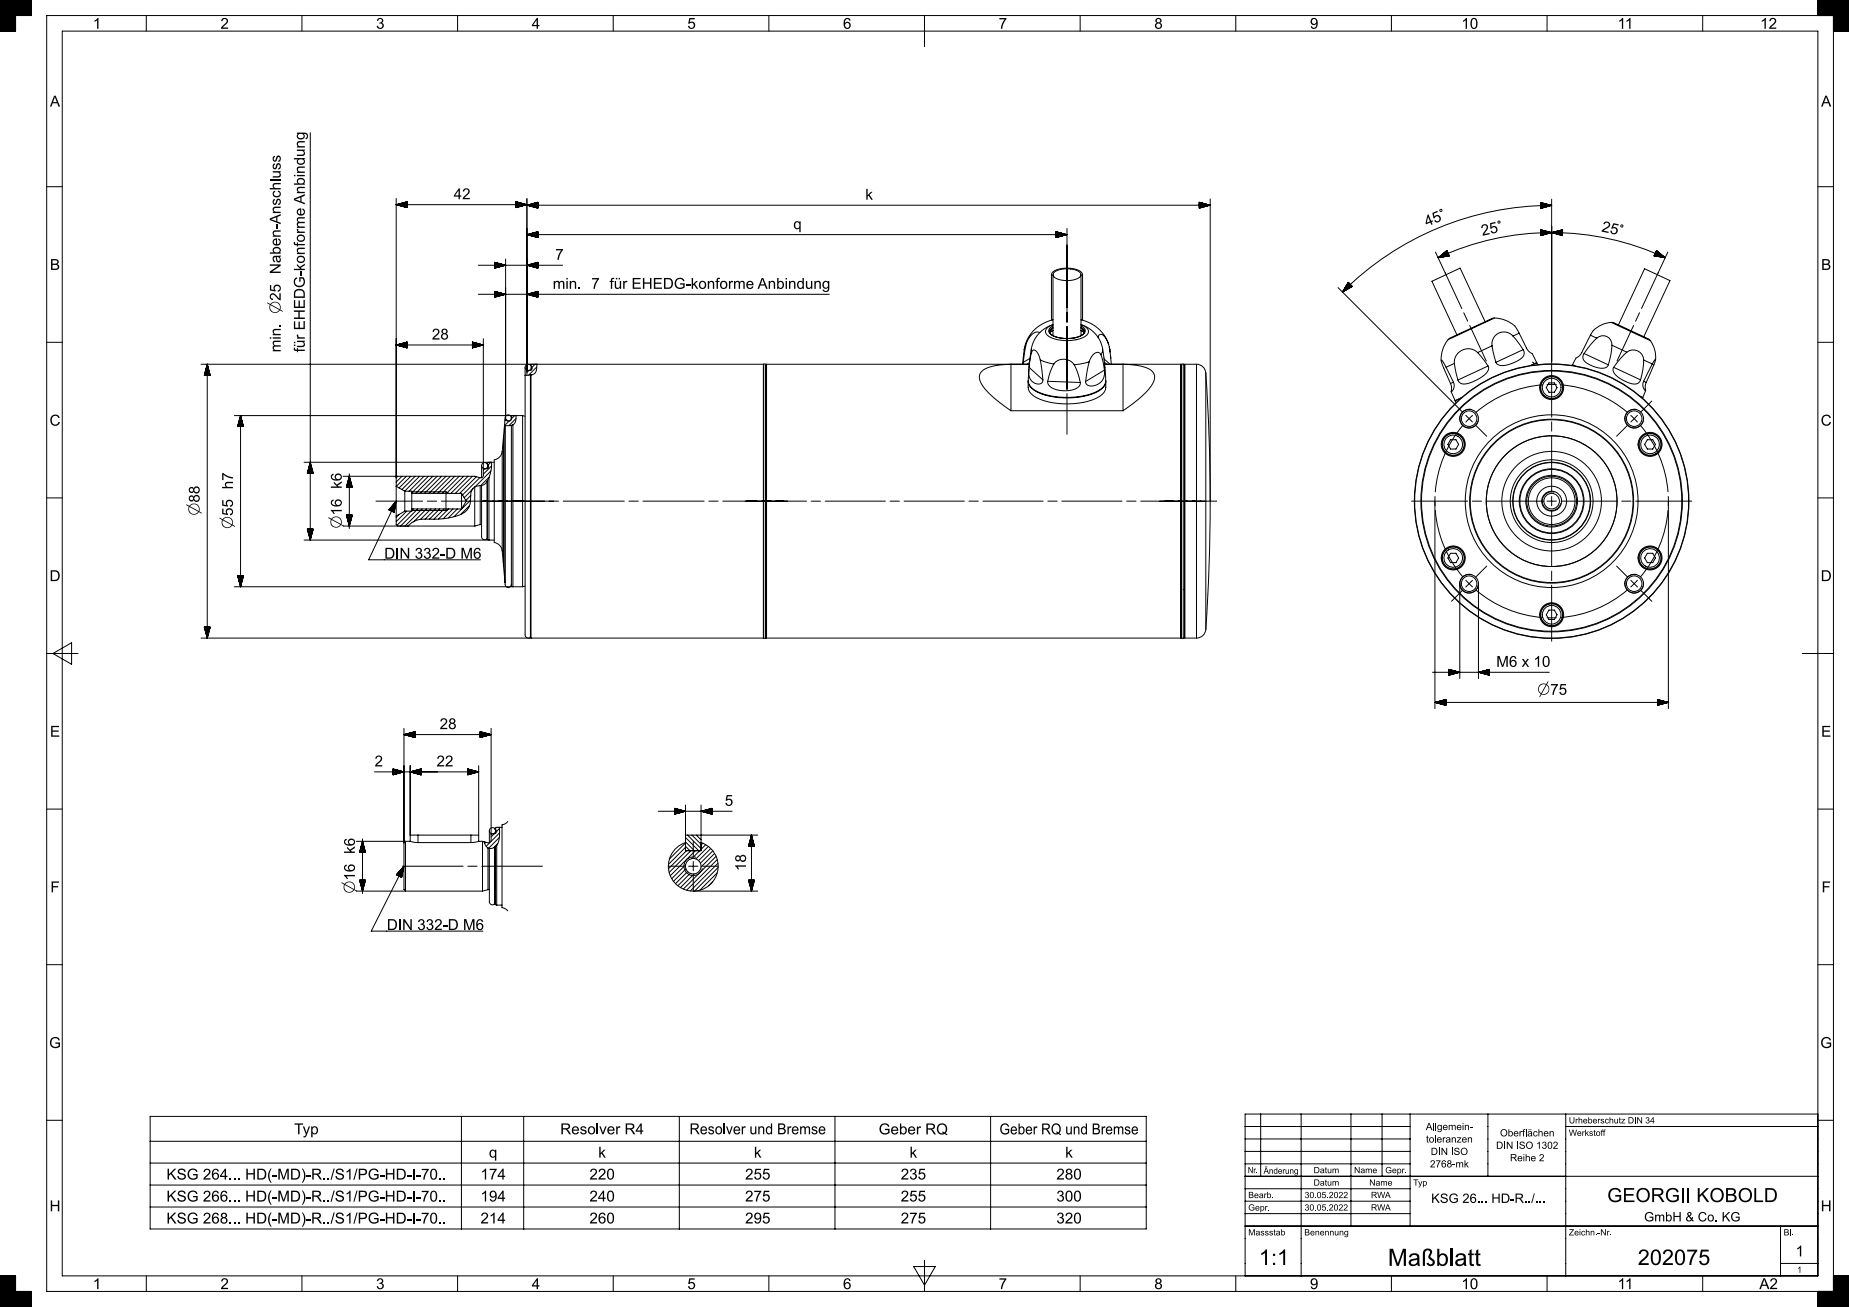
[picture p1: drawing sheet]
<svg xmlns="http://www.w3.org/2000/svg" width="594mm" height="420mm" viewBox="0 0 594 420" stroke-linecap="round" stroke-linejoin="round" font-family="sans-serif">
<defs><g id="words">
<text font-size="7.7" x="445.8" y="406.8">Maßblatt</text>
<g font-size="7">
<text x="404.4" y="406.5">1:1</text>
<text x="526.1" y="406.5">202075</text>
</g>
<text font-size="6.3" x="516.3" y="386.3">GEORGII KOBOLD</text>
<g font-size="5.4">
<text x="64.1" y="165.7" transform="rotate(-90 64.1 165.7)">⌀88</text>
<text x="74.8" y="170" transform="rotate(-90 74.8 170)">⌀55 h7</text>
<text x="109.8" y="169.8" transform="rotate(-90 109.8 169.8)">⌀16 k6</text>
<text x="493.9" y="223.3">⌀75</text>
<text x="114" y="287.1" transform="rotate(-90 114 287.1)">⌀16 k6</text>
</g>
<g font-size="4.9">
<text x="29.8" y="9.3">1</text>
<text x="70.8" y="9.3">2</text>
<text x="120.8" y="9.3">3</text>
<text x="170.8" y="9.2">4</text>
<text x="220.8" y="9.2">5</text>
<text x="270.8" y="9.3">6</text>
<text x="320.8" y="9.2">7</text>
<text x="370.8" y="9.3">8</text>
<text x="420.8" y="9.3">9</text>
<text x="469.5" y="9.3">10</text>
<text x="519.6" y="9.3">11</text>
<text x="565.5" y="9.3">12</text>
<text x="16" y="34.3">A</text>
<text x="585" y="34.3">A</text>
<text x="145.7" y="64">42</text>
<text x="278" y="64.2">k</text>
<text x="254.8" y="73.7">q</text>
<text x="458.4" y="72.9" transform="rotate(-22 458.4 72.9)">45°</text>
<text x="476.2" y="75.8" transform="rotate(-12 476.2 75.8)">25</text>
<text x="514.3" y="74.4" transform="rotate(12 514.3 74.4)">25</text>
<text x="178.4" y="83.5">7</text>
<text x="16" y="86.7">B</text>
<text x="585" y="86.7">B</text>
<text x="177.6" y="92.8">min. 7 für EHEDG-konforme Anbindung</text>
<text x="90.2" y="113.2" transform="rotate(-90 90.2 113.2)">min. ⌀25 Naben-Anschluss</text>
<text x="97.9" y="113.2" transform="rotate(-90 97.9 113.2)">für EHEDG-konforme Anbindung</text>
<text x="138.7" y="109.1">28</text>
<text x="15.9" y="136.8">C</text>
<text x="584.9" y="136.8">C</text>
<text x="123.4" y="179.5">DIN 332-D M6</text>
<text x="15.9" y="186.7">D</text>
<text x="584.9" y="186.7">D</text>
<text x="480.7" y="214.3">M6 x 10</text>
<text x="16" y="236.7">E</text>
<text x="141.2" y="234.3">28</text>
<text x="585" y="236.7">E</text>
<text x="120.3" y="246.3">2</text>
<text x="140.2" y="246.3">22</text>
<text x="232.8" y="258.9">5</text>
<text x="239.7" y="279.9" transform="rotate(-90 239.7 279.9)">18</text>
<text x="16.2" y="286.7">F</text>
<text x="585.2" y="286.7">F</text>
<text x="124.3" y="298.9">DIN 332-D M6</text>
<text x="15.8" y="336.8">G</text>
<text x="584.8" y="336.8">G</text>
<text x="94.5" y="364.5">Typ</text>
<text x="180" y="364.5">Resolver R4</text>
<text x="221.5" y="364.5">Resolver und Bremse</text>
<text x="282.3" y="364.5">Geber RQ</text>
<text x="321.1" y="364.5">Geber RQ und Bremse</text>
<text x="157.1" y="372">q</text>
<text x="192.2" y="372">k</text>
<text x="242.2" y="372">k</text>
<text x="292.2" y="372">k</text>
<text x="342.2" y="372">k</text>
<text x="53.5" y="379.1">KSG 264... HD(-MD)-R../S1/PG-HD-I-70..</text>
<text x="154.4" y="379">174</text>
<text x="189.4" y="379">220</text>
<text x="239.4" y="379">255</text>
<text x="289.4" y="379">235</text>
<text x="339.4" y="379">280</text>
<text x="15.9" y="389.2">H</text>
<text x="53.5" y="386.1">KSG 266... HD(-MD)-R../S1/PG-HD-I-70..</text>
<text x="154.4" y="386.1">194</text>
<text x="189.4" y="386.1">240</text>
<text x="239.4" y="386.1">275</text>
<text x="289.4" y="386.1">255</text>
<text x="339.4" y="386.1">300</text>
<text x="584.9" y="389.2">H</text>
<text x="53.5" y="393.2">KSG 268... HD(-MD)-R../S1/PG-HD-I-70..</text>
<text x="154.4" y="393.2">214</text>
<text x="189.4" y="393.2">260</text>
<text x="239.4" y="393.2">295</text>
<text x="289.4" y="393.2">275</text>
<text x="339.4" y="393.2">320</text>
<text x="576.8" y="403.8">1</text>
<text x="29.8" y="414.3">1</text>
<text x="70.8" y="414.3">2</text>
<text x="120.8" y="414.3">3</text>
<text x="170.8" y="414.2">4</text>
<text x="220.8" y="414.2">5</text>
<text x="270.8" y="414.3">6</text>
<text x="320.8" y="414.2">7</text>
<text x="370.8" y="414.3">8</text>
<text x="420.8" y="414.3">9</text>
<text x="469.5" y="414.3">10</text>
<text x="519.6" y="414.3">11</text>
<text x="565.2" y="414.3">A2</text>
</g>
<g font-size="4.6">
<text x="481.5" y="74.6" transform="rotate(-13 481.5 74.6)">°</text>
<text x="519.6" y="75.5" transform="rotate(13 519.6 75.5)">°</text>
</g>
<g font-size="4.2">
<text x="459.8" y="386.6">KSG 26... HD-R../...</text>
<text x="528.2" y="392.5">GmbH &amp; Co. KG</text>
</g>
<g font-size="3.2">
<text x="458" y="363.2">Allgemein-</text>
<text x="481.9" y="365.2">Oberflächen</text>
<text x="458.1" y="367.1">toleranzen</text>
<text x="459.6" y="371.1">DIN ISO</text>
<text x="480.6" y="369.2">DIN ISO 1302</text>
<text x="459.4" y="375.1">2768-mk</text>
<text x="485.1" y="373.2">Reihe 2</text>
</g>
<g font-size="2.8">
<text x="504" y="361">Urheberschutz DIN 34</text>
<text x="504" y="365">Werkstoff</text>
<text x="400.9" y="377">Nr.</text>
<text x="405.9" y="377.2">Änderung</text>
<text x="422" y="377">Datum</text>
<text x="435" y="377">Name</text>
<text x="445" y="377">Gepr.</text>
<text x="422" y="381">Datum</text>
<text x="439.9" y="381">Name</text>
<text x="454" y="381">Typ</text>
<text x="401" y="385">Bearb.</text>
<text x="401" y="389">Gepr.</text>
<text x="419.1" y="385">30.05.2022</text>
<text x="419.1" y="389">30.05.2022</text>
<text x="440.4" y="385">RWA</text>
<text x="440.4" y="389">RWA</text>
<text x="401" y="397">Massstab</text>
<text x="419" y="397">Benennung</text>
<text x="504" y="397">Zeichn.-Nr.</text>
<text x="573" y="397">Bl.</text>
<text x="577.3" y="409">1</text>
</g>
</g></defs>
<g fill="none" stroke="#000" stroke-width=".32">
<path d="M0 .1h10M0 10h5M0 9.9h5M0 9.8h5M0 9.7h5M0 9.6h5M0 9.5h5M0 9.4h5M0 9.3h5M0 9.2h5M0 9.1h5M0 9h5"/>
<path d="M0 8.9h5M0 8.8h5M0 8.7h5M0 8.6h5M0 8.5h5M0 8.4h5M0 8.3h5M0 8.2h5M0 8.1h5M0 8h5M0 7.9h5M0 7.8h5"/>
<path d="M0 7.7h5M0 7.6h5M0 7.5h5M0 7.4h5M0 7.3h5M0 7.2h5M0 7.1h5M0 7h5M0 6.9h5M0 6.8h5M0 6.7h5M0 6.6h5"/>
<path d="M0 6.5h5M0 6.4h5M0 6.3h5M0 6.2h5M0 6.1h5M0 6h5M0 5.9h5M0 5.8h5M0 5.7h5M0 5.6h5M0 5.5h5M0 5.4h5"/>
<path d="M0 5.3h5M0 5.2h5M0 5.1h5M0 5h5M0 4.9h10M0 4.8h10M0 4.7h10M0 4.6h10M0 4.5h10M0 4.4h10M0 4.3h10M0 4.2h10"/>
<path d="M0 4.1h10M0 4h10M0 3.9h10M0 3.8h10M0 3.7h10M0 3.6h10M0 3.5h10M0 3.4h10M0 3.3h10M0 3.2h10M0 3.1h10M0 3h10"/>
<path d="M0 2.9h10M0 2.8h10M0 2.7h10M0 2.6h10M0 2.5h10M0 2.4h10M0 2.3h10M0 2.2h10M0 2.1h10M0 2h10M0 1.9h10M0 1.8h10"/>
<path d="M0 1.7h10M0 1.6h10M0 1.5h10M0 1.4h10M0 1.3h10M0 1.2h10M0 1.1h10M0 1h10M0 .9h10M0 .8h10M0 .7h10M0 .6h10"/>
<path d="M0 .5h10M0 .4h10M0 .3h10M0 .2h10M5 5v5h-5v-10h10v5h-10M20 10h564v400h-564zM47 5v5M97 5v5M147 5v5M197 5v5M247 5v5M297 5v10"/>
<path d="M347 5v5M397 5v5M447 5v5M497 5v5M547 5v5M584 .1h10M584 5v-5h10v10h-5M584 4.9h10M584 4.8h10M584 4.7h10M584 4.6h10M584 4.5h10"/>
<path d="M584 4.4h10M584 4.3h10M584 4.2h10M584 4.1h10M584 4h10M584 3.9h10M584 3.8h10M584 3.7h10M584 3.6h10M584 3.5h10M584 3.4h10M584 3.3h10"/>
<path d="M584 3.2h10M584 3.1h10M584 3h10M584 2.9h10M584 2.8h10M584 2.7h10M584 2.6h10M584 2.5h10M584 2.4h10M584 2.3h10M584 2.2h10M584 2.1h10"/>
<path d="M584 2h10M584 1.9h10M584 1.8h10M584 1.7h10M584 1.6h10M584 1.5h10M584 1.4h10M584 1.3h10M584 1.2h10M584 1.1h10M584 1h10M584 .9h10"/>
<path d="M584 .8h10M584 .7h10M584 .6h10M584 .5h10M584 .4h10M584 .3h10M584 .2h10M589 10h5M589 9.9h5M589 9.8h5M589 9.7h5M589 9.6h5"/>
<path d="M589 9.5h5M589 9.4h5M589 9.3h5M589 9.2h5M589 9.1h5M589 9h5M589 8.9h5M589 8.8h5M589 8.7h5M589 8.6h5M589 8.5h5M589 8.4h5"/>
<path d="M589 8.3h5M589 8.2h5M589 8.1h5M589 8h5M589 7.9h5M589 7.8h5M589 7.7h5M589 7.6h5M589 7.5h5M589 7.4h5M589 7.3h5M589 7.2h5"/>
<path d="M589 7.1h5M589 7h5M589 6.9h5M589 6.8h5M589 6.7h5M589 6.6h5M589 6.5h5M589 6.4h5M589 6.3h5M589 6.2h5M589 6.1h5M589 6h5"/>
<path d="M589 5.9h5M589 5.8h5M589 5.7h5M589 5.6h5M589 5.5h5M589 5.4h5M589 5.3h5M589 5.2h5M589 5.1h5M589 5h5M589 5v410M594 5h-579v410h579"/>
<path d="M99.7 42.6v130.9M15 60h5M127.3 63.8v92.4M127.3 65.8h42M127.3 65.8l3.5-1v1.9zM127.5 65.7h3.3M127.5 65.8h3.3M127.8 65.9h3M127.8 65.6h3M128 65.6h2.8M128.2 66h2.6M128.4 66.1h2.4"/>
<path d="M128.4 65.5h2.4M128.8 66.2h2M128.8 65.4h2M129 66.2h1.8M129 65.3h1.8M129.4 66.3h1.4M129.4 65.2h1.4M129.6 66.4h1.2M129.6 65.2h1.2M129.9 66.5h.9M129.9 65.1h.9M130.1 65h.7"/>
<path d="M130.3 66.6h.5M130.5 66.6h.3M130.5 64.9h.3M165.8 66.6h.4M165.8 66.3h1.4M165.8 66.2h2M165.8 66h2.5M165.8 65.1h.8M165.8 65.1l1.2 .1M165.8 65.2h1.4M165.8 65.3h1.8M165.8 65.4h2"/>
<path d="M165.8 65.4l2.3 .1M165.8 65.5l2.7 .1M165.8 65.6h2.9M165.8 65.7h3.3M165.8 64.9h.3M165.8 65h.6M165.8 64.8l3.5 1-3.5 .9zM166.1 66.6l-.3 .1M166.6 66.5h-.8M167 66.4h-1.2M167.6 66.2l-1.8 .1M168.1 66.1h-2.3"/>
<path d="M168.7 65.9l-2.9 .1M169.1 65.8l-3.3 .1M169.3 63.8v56.8M169.3 75.4h173.5M169.3 65.9l3.5-.9v1.9zM169.3 65.9h219.5M169.5 75.4h3.3M169.5 66h3.3M169.5 65.9h3.3M169.7 75.5h3.1M169.8 75.6h3M169.8 75.2h3"/>
<path d="M169.8 66.1h3M169.8 65.8h3M170 75.2h2.8M170 66.1h2.8M170 65.7h2.8M170.2 75.7h2.6M170.4 75.7h2.4M170.4 75.1h2.4M170.4 66.2h2.4M170.4 65.6h2.4M170.6 75h2.2M170.8 75.8h2"/>
<path d="M170.8 66.3h2M170.8 65.5h2M171 75.9h1.8M171 74.9h1.8M171 66.4h1.8M171 65.5h1.8M171.4 76h1.4M171.4 74.8h1.4M171.4 66.5h1.4M171.4 65.4h1.4M171.6 74.8h1.2M171.6 66.6h1.2"/>
<path d="M171.6 65.3h1.2M171.7 76.1h1.1M171.9 76.1h.9M171.9 74.7h.9M171.9 66.7h.9M171.9 65.2h.9M172.1 74.6h.7M172.1 66.7h.7M172.3 76.2h.5M172.3 65.1h.5M172.5 76.3h.3M172.5 74.5h.3"/>
<path d="M172.5 66.8h.3M172.5 65.1h.3M172.7 74.5h.1M172.8 74.5v1.8l-3.5-.9M172.8 74.5l-3.5 .9M339.3 76.2h.4M339.3 76.1h1M339.3 75.8h2M339.3 75.7h2.5M339.3 75.5h3.1M339.3 74.5h.1M339.3 74.5h.3"/>
<path d="M339.3 74.6h.6M339.3 74.7h.8M339.3 74.7l1.2 .1M339.3 74.8h1.4M339.3 74.9h1.8M339.3 75h2.2M339.3 75.1h2.3M339.3 75.1l2.7 .1M339.3 75.2h2.9M339.3 75.3l3.3 .1M339.3 74.5l3.5 .9M339.3 74.5v1.8l3.5-.9"/>
<path d="M339.6 76.3h-.3M340.1 76.1l-.8 .1M340.7 76h-1.4M341.1 75.9h-1.8M341.6 75.7l-2.3 .1M342.2 75.6h-2.9M342.8 73.4v25.5v-20.1M385.3 66.7h.8M385.3 66.5h1.4M385.3 66.3h2M385.3 66.1h2.9M385.3 65l.3 .1"/>
<path d="M385.3 65.1h.4M385.3 65.2h.8M385.3 65.3h1.2M385.3 65.4h1.4M385.3 65.4l1.8 .1M385.3 65.5h2M385.3 65.6h2.3M385.3 65.7h2.7M385.3 65.8h2.9M385.3 65.8l3.3 .1M385.3 65l3.5 .9-3.5 1zM385.6 66.8l-.3 .1"/>
<path d="M385.9 66.7l-.6 .1M386.5 66.6h-1.2M387.1 66.4h-1.8M387.6 66.2l-2.3 .1M388 66.1l-2.7 .1M388.6 66h-3.3M388.8 63.9v97.1M495 65.1l.2 .1M495 65.1l3.5 .9M495 65.1v1.9M495 73.8l3.5 .9-3.5 1zM495 74.7h3.3"/>
<path d="M495 67h.1M495.1 73.9h.1M495.3 66.9h-.3M495.3 75.6l-.2 .1M495.4 74h-.4M495.6 65.3h-.6h.8M495.6 66.8l-.6 .1 .4-.1M495.6 75.5l-.6 .1M495.8 74.1h-.8M495.8 66.7h-.8M495.8 75.5h-.8M496 65.4h-1"/>
<path d="M496.2 74.2h-1.2M496.2 66.6l-1.2 .1h1M496.2 75.4h-1.2M496.4 65.5h-1.4M496.4 74.2h-1.4M496.4 75.3h-1.4M496.6 65.5h-1.6M496.6 66.5l-1.6 .1M496.8 74.3h-1.8M496.8 66.5h-1.8M496.8 75.2l-1.8 .1M497 65.6h-2"/>
<path d="M497 74.3l-2 .1M497.1 65.7h-2.1M497.2 66.4h-2.2M497.2 75.1l-2.2 .1M497.3 74.4l-2.3 .1M497.3 66.3h-2.3M497.3 75.1h-2.3M497.5 65.8h-2.5M497.5 74.5h-2.5M497.7 66.2l-2.7 .1M497.7 74.9l-2.7 .1M497.9 65.9h-2.9"/>
<path d="M497.9 74.6h-2.9M497.9 74.9h-2.9M498.1 65.9h-3.1M498.1 66.1l-3.1 .1M498.3 66.1h-3.3M498.3 74.8l-3.3 .1M498.5 74.7a86.3 86.3 0 0 0-36.5 8.1M498.5 74.7a86.3 86.3 0 0 1 36.5 8.1M498.5 66a95 95 0 0 0-67.2 27.8M498.5 64v70M498.5 66l-3.5 1M498.5 66h-3.5"/>
<path d="M498.5 74.7l-3.5 .1M498.5 74.7l3.5-.9v1.9zM498.5 74.7l3.5 .1M498.7 74.8l3.3 .1M498.7 74.7h3.3M499 74.9l3 .1M499 74.6h3M499.2 74.5l2.8 .1M499.4 75h2.6M499.6 75l2.4 .1M499.8 74.4h2.2h-2.4M500 75.2h2"/>
<path d="M500.2 75.2h1.8M500.2 74.3h1.8M500.6 75.3l1.4 .1h-1.1M500.6 74.2h1.4M500.8 74.1l1.2 .1M501.1 75.5h.9M501.1 74l.9 .1M501.5 75.6h.5M501.5 73.9l.5 .1h-.7M501.7 75.6l.3 .1M501.9 73.9h-.2M584 60h5"/>
<path d="M153.7 85.2h27M153.7 94.6h112.7M158.9 84.3l3.5 .9-3.5 1M158.9 84.3v1.9M158.9 93.6v1.9M158.9 84.3h.1M158.9 84.4h.5M158.9 84.5h.9M158.9 84.6h1.1M158.9 84.6l1.4 .1M158.9 84.7h1.6M158.9 84.8h2"/>
<path d="M158.9 84.9h2.4M158.9 85h2.6M158.9 85l3 .1M158.9 85.1h3.1M158.9 86.1h.1M158.9 86.1h.3M158.9 85.9h.9M158.9 85.7h1.8M158.9 85.5h2.4M158.9 85.3h3.3M158.9 95.5h.1M158.9 95.3h.7"/>
<path d="M158.9 95.2h1.3M158.9 94.9h2.2M158.9 94.8h2.8M158.9 93.7h.1M158.9 93.7l.5 .1M158.9 93.8h.7M158.9 93.9h1.1M158.9 94h1.3M158.9 94l1.6 .1M158.9 94.1l2 .1M158.9 94.2h2.2M158.9 94.3h2.6"/>
<path d="M158.9 94.4h2.8M158.9 94.4l3.1 .1M158.9 94.5h3.3M158.9 93.6l3.5 1-3.5 .9M159.4 95.4h-.5M159.6 86h-.7M160 95.2l-1.1 .1M160.2 85.8l-1.3 .1M160.5 85.7l-1.6 .1M160.5 95.1h-1.6M160.9 95h-2M161.1 85.6h-2.2"/>
<path d="M161.5 94.8l-2.6 .1M161.7 85.4l-2.8 .1M162 85.3l-3.1 .1M162 94.7h-3.1M162.4 83.2v51.7M169.5 85.3h3.3M169.5 94.5h3.3M169.7 85.1h3.1M169.7 85.3h3.1M169.7 94.7h3.1M169.7 94.5h3.1M169.8 85.1h3"/>
<path d="M170 85.4h2.8M170 94.8h2.8M170 94.4h2.8M170.2 85h2.6M170.2 94.8h2.6M170.2 94.3h2.6M170.4 84.9h2.4M170.4 85.5h2.4M170.6 85.6h2.2M170.6 94.9h2.2M170.6 94.2h2.2M170.8 84.8h2"/>
<path d="M170.8 95h2M170.8 94.2h2M171 85.7h1.8M171.2 84.7h1.6M171.2 85.7h1.6M171.2 95.1h1.6M171.2 94.1h1.6M171.4 84.7h1.4M171.6 85.8h1.2M171.6 95.2h1.2M171.6 94h1.2M171.7 84.6h1.1"/>
<path d="M171.7 95.2h1.1M171.7 93.9h1.1M171.9 84.5h.9M171.9 85.9h.9M172.1 86h.7M172.1 95.3h.7M172.1 93.8h.7M172.3 84.4h.5M172.3 95.4h.5M172.3 93.8h.5M172.5 86.1h.3M172.7 84.3h.1"/>
<path d="M172.7 86.1h.1M172.7 95.5h.1M172.7 93.7h.1M172.8 84.3v1.9M172.8 93.6v1.9M172.8 84.3l-3.5 .9 3.5 1M172.8 93.6l-3.5 1 3.5 .9M338.3 88.3v19.5M338.5 87.7a7.8 7.8 0 0 1 8.3-.2 1.09 1.09 0 0 1 .5 1.1 1.09 1.09 0 0 1-.9 .8 8.1 8.1 0 0 1-7.9-.5l-.2-.8zM342.8 96.3v7.4M347.3 88.3v19.6M429.9 92.4l39.9 40"/>
<path d="M431.4 93.7l2.4-2.3-2.5 2.4M431.6 93.3l2.1-2-2.3 2.4M431.8 93l1.8-1.8-1.9 2M432.1 93.4l1.8-1.8-2.1 2M432.4 92l1-1-1.2 1.3M432.7 91.5l.6-.6-.8 .9M433.1 90.7l1.3 1.4M433.1 90.7l-1.8 3.1M433.1 90.7v.1M433.2 90.8l-.2 .2M433.2 90.8l-.4 .5M433.3 92.7l.9-.9-1.1 1"/>
<path d="M433.5 91.1l-1.4 1.4M433.5 91.1l-1.6 1.7M434 91.6l-1.7 1.7M434.1 91.7l-1.5 1.4M434.1 91.7l-1.3 1.3M434.3 91.9l-.6 .6M434.3 92l-.3 .3M434.4 92l-.2 .2M434.4 92l-.1 .1M434.4 92.1l-3.1 1.7M461.2 81l8.4 18.1M462.9 82.1l2.2-1-2.3 1.1"/>
<path d="M463.7 81.5l1.3-.6-1.5 .7M463.7 82.5l1.7-.7-2 .8M464.7 82.4l.8-.4-1.2 .4M464.8 80.5l.8 1.7M464.8 80.5l-2.8 2.3M464.8 80.5l-.1 .1M464.8 80.6l-.4 .2M464.9 80.7l-.8 .4M464.9 80.8l-.9 .4M465 81l-1.8 .8M465.1 81.2l-2.6 1.3M465.1 81.3l-2.8 1.3"/>
<path d="M465.2 81.4l-3.2 1.4M465.2 81.5l-3 1.3M465.2 81.5l-2.6 1.2M465.3 81.6l-2.5 1.1M465.3 81.7l-2.1 .9M465.4 81.9l-1.5 .6M465.5 82.1l-.6 .2M465.5 82.2l-.2 .1M465.6 82.2h-.1M465.6 82.2l-3.6 .6M531.4 82.2l3.6 .6M531.4 82.2h.1"/>
<path d="M531.5 82l.9 .4M531.5 81.9l1.3 .6M531.6 81.8l1.4 .7M531.6 81.7l1.8 .9M531.6 81.7l2 .9M531.6 81.6l2.4 1.1M531.7 81.4l3.3 1.4M531.8 81.3l3 1.4M531.8 81.3l2.9 1.3M531.9 81.2l2.4 1.1M531.9 82.3l-.5-.2 .8 .3M531.9 81.1l2.3 1.1"/>
<path d="M531.9 81.1l2.1 1M531.9 81l2 .9M532 81l1.6 .7M532 80.9l1.4 .7M532 80.8l1.1 .5M532 80.8l1 .4M532.1 80.7l.6 .2M532.1 80.6l.4 .2M532.1 80.5l.1 .1M532.2 80.5l2.8 2.3M532.2 80.5l-.8 1.7M534.2 82.7l-2.5-1.1 2.9 1.2"/>
<path d="M535.8 81l-8.5 18.1M15 110h5M64.6 117h180.6M65.9 119.7v.8M66 119.3v1.2M66 119.1v1.4M66.1 118.8v1.7M66.2 118.6v1.9M66.3 118.2v2.3M66.4 117.8v2.7M66.4 117.6v2.9M66.5 117.2v3.3"/>
<path d="M66.6 117v88M66.6 117l.9 3.5h-1.9zM66.6 117.2v3.3M66.7 117.6v2.9M66.8 117.8v2.7M66.9 118.2v2.3M67 118.6v1.9M67 118.8v1.7M67.1 119.1v1.4M67.2 119.3v1.2M67.3 119.7v.8M127.3 110.9h28"/>
<path d="M127.3 110.9l3.5 .9M127.5 110.9h3.3M127.7 111h3.1M127.7 110.8h3.1M127.8 110.7h3M128 111.1h2.8M128.2 111.1h2.6M128.2 110.6h2.6M128.6 111.2h2.2M128.6 110.5h2.2M128.8 110.5h2M129 111.3h1.8"/>
<path d="M129.2 111.4h1.6M129.2 110.4h1.6M129.4 110.3h1.4M129.6 111.5h1.2M129.7 111.5h1.1M129.7 110.2h1.1M129.9 110.1h.9M130.1 111.6h.7M130.3 110h.5M130.5 111.7h.3M130.7 111.8h.1M130.7 109.9h.1"/>
<path d="M130.8 109.9v1.9M130.8 109.9l-3.5 1M151.8 111.8h.1M151.8 111.7h.3M151.8 111.5h1.2M151.8 111.3h1.8M151.8 111.1h2.7M151.8 110.9h3.3M151.8 109.9h.1M151.8 110h.4M151.8 110.1h.8M151.8 110.2h1"/>
<path d="M151.8 110.3h1.4M151.8 110.4h1.6M151.8 110.4l2 .1M151.8 110.5h2.2M151.8 110.6h2.5M151.8 110.7h2.9M151.8 110.8h3.1M151.8 109.9l3.5 1M151.8 109.9v1.9M152.4 111.6l-.6 .1M152.8 111.5l-1 .1M153.4 111.4h-1.6"/>
<path d="M154 111.2l-2.2 .1M154.3 111.1l-2.5 .1M154.9 111h-3.1M155.3 108.9v43.8l-.2 .5-.5 .3-2.1-.5h-42.3M155.3 110.9l-3.5 .9M168.7 118v2.6M169.9 119l-.6 .7M170.4 117.2v.1M170.5 117.4h.1M170.5 117.4l.2 .3M170.6 117l-.1 .4M170.7 118v.9"/>
<path d="M170.7 117.7l.3 .5-.3 .6-1.4 .4M170.7 117.7v1.1M171.9 117l-1 1M172.4 118l-2.6 2.6M172.5 117l-.4 2.6-.6 .6-.9 .3M245.2 117h.7M245.2 117v88M245.3 117v88M245.9 117v88M245.9 117l.2 .3M246.3 117l-.2 .2v87.6l.2 .2M246.3 117v88"/>
<path d="M246.3 117h84.4M324.8 117.1l-5 .4a6.3 6.3 0 0 0-5 2.6 5 5 0 0 0 1.7 5l3.3 3.2 5 3.7M324.8 117.1h5.9M324.8 117.1v14.9M328.8 116.4l-.1 .7M329 112.4l-.5 4.6M329.5 111.1l-.5 1.3M329.5 111.1l-.7 5.3M330.5 118.6l-.1 2a4.3 4.3 0 0 0 2.8 5.4 24.9 24.9 0 0 0 19.4-.2 4.3 4.3 0 0 0 2.6-3.2M330.6 118v2.9l.4 .9 .6 .8 1.1 .6 1.2 .2 .9-.4 .2-.9M330.6 118l4.4 4.1M330.7 116.5l-.9 .6"/>
<path d="M330.9 115.1l-2.1 1.3M331.4 113.2l.6-.7a3.3 3.3 0 0 1 2.2 3.2M331.4 113.2l-.1-1.1-.7 5.7M331.4 113.2l-.8 4.8M334 106.9a3.1 3.1 0 0 0-3.8 2.3l-.7 1.9M334.2 115.7l4.3 1.3M334.2 115.7l.8 6.4M337.2 106.5v.1M337.2 106.6a2.87 2.87 0 0 0 2.8 1.9l3.2 .3a5.6 5.6 0 0 0 5.2-2.1v-.1M337.2 106.8l1.1-.7-1.1 .8M338.3 102.8a11.7 11.7 0 0 0-9.3 9.6M338.3 104.7a1.59 1.59 0 0 0-1.4 1.5 1.59 1.59 0 0 0 1.2 1.6 11.3 11.3 0 0 0 9.8-.2 1.53 1.53 0 0 0 .7-1.7 1.53 1.53 0 0 0-1.3-1.2"/>
<path d="M338.3 105.2l-1 .9-.1 .4M338.3 105.4l-1 .9-.1 .4M338.5 117a4 4 0 0 1 6.6 .2M338.5 117l-1.1 2.4-.8 3.1M342.8 107.4v13.1M342.8 109.7v7.4M342.8 100.4v3M342.8 105.2v3M345.1 117.2l1.1 2.6 .9 3.1M347.3 105.2l.9 .9 .2 .4M347.3 105.4l.5 .4 .6 .9M347.3 102.8a12 12 0 0 1 8.9 7.9"/>
<path d="M347.8 102.9v-14.6a3.5 3.5 0 0 0-3.5-2 7.1 7.1 0 0 0-6.4 1.5l-.1 15.1M348.3 106.8l-1-.7 1 .8M348.4 106.5v.1M349.9 116.3l-4.8 .9M349.9 116.3l-1.1 6.3M352.7 108.3a1.01 1.01 0 0 1 .8-.9 1.01 1.01 0 0 1 1.1 .5l1.1 1.6 .8 2.6M353.7 114l1.1 4.9M353.7 114a1.35 1.35 0 0 0-1.2-.8 1.35 1.35 0 0 0-1.3 .7l-1.3 2.4M354.2 112.1l.9 7a6.8 6.8 0 0 1-.6 5.2 15.8 15.8 0 0 1-11.1 3.4 19.9 19.9 0 0 1-11.7-2.9 3.1 3.1 0 0 1-1.4-2.6M354.2 112.1a10.1 10.1 0 0 0-6.9-7.8 3.1 3.1 0 0 1 2.4 2.4 4.4 4.4 0 0 1-4 2.5 12.3 12.3 0 0 1-9.3-1.5 1.77 1.77 0 0 1 1-3l.9-.4a10 10 0 0 0-7 7.8M354.2 112.1v1l-.5 .9M354.7 115.3l1.9 1.7"/>
<path d="M354.8 118.9v1.5l-.3 1.2-.6 .9-1 .9-1.4 .5-1.5 .1-1-.5-.2-.9M354.8 118.9l-6 3.7M354.8 116.4l.8 .7M354.9 117h24.4M354.9 117.1h5.9M356.4 111.5l.1 .9M356.5 112.1l.5 5M356.5 112.1v.3M356.5 112.4l.1 .7M356.8 114.6v.5M360.8 117.1l4.9 .4a6.3 6.3 0 0 1 5 2.6 5 5 0 0 1-1.6 5l-3.4 3.2-4.9 3.7M360.8 117.1v14.9"/>
<path d="M379.3 117l.2 .2v87.6l-.2 .2M379.3 117v88M379.6 117h.7M379.6 117v88M379.6 117l-.1 .3M380.3 117v88M380.3 117l.2 .3M380.7 117l-.2 .2v87.6l.2 .2M380.7 117v88M380.7 117h3.7M384.4 117a3 3 0 0 1 3 2.8M384.4 117v88"/>
<path d="M387.4 119.8l1 20.6 .4 20.5-.4 20.8-1 20.6M387.4 119.8v82.5M464.6 118l-1.6-2.4 .6 2.2 2.4 5.4M464.6 118l2.3 4.8M465.2 109.2a10 10 0 0 0-2.2 6.6M467.2 116.8l-2.6 1.2M467.2 116.8l1.2 5.3M470.2 100.5l1.3 2.7M472.1 104.6l5.4 11.4M474.7 113.3l3.3 4.3M474.7 113.3a4.4 4.4 0 0 0-4.9-.8 4.4 4.4 0 0 0-2.6 4.3M477.1 103.4l-8-17.2-2.3 1-6.8 3.2 8 17.2"/>
<path d="M478 117.6l.2 1.1-.7 1.2-1.6 1.3-2.2 1.2-2 .8-1.5 .2-1.2-.4-.6-.9M478 117.6l-9.6 4.5M479.3 111.1l-4.6 2.2M479.3 111.1l1.3 5.3M480.1 102.2a8.3 8.3 0 0 1 7.9 4.9M480.1 102.2l-.9 .2-5.2 2.4-8.1 3.8-.7 .6M480.1 102.2l-14.9 7M486.1 108l3.2 4.4M486.1 108a3.9 3.9 0 0 0-4.6-1 3.9 3.9 0 0 0-2.2 4.1M488 107.1l-1.9 .9M488 107.1l2.6 5.2 1.7 1.4M489.3 112.4l.3 1-.3 1.1-1 1-1.6 .9-2.2 .8-1.8 .3-1.4-.3-.7-.8"/>
<path d="M489.3 112.4l-8.7 4M492.3 113.7l1.4 2.8M492.3 116.4l.4 .3M493.7 116.5v.1M493.7 116.5h.1M493.7 116.5l-2.2 1M493.7 116.6l-1.8 .8M493.7 116.6l.3 .6M505.2 117.2l.9 .4M505.2 117.2l-.2 .2M508.9 113.6l-.4 1 .2 1.1 .9 .8 1.4 .9 2 .7 1.8 .2 1.2-.3 .7-.8M508.9 113.6l7.8 3.6"/>
<path d="M510.9 107.7l-2.9 5.9-1.7 1.5-1.1 2.1M510.9 107.7l2.1 1M513 108.7l-2 2.1-2.1 2.8M513 108.7a2.89 2.89 0 0 1 3.2-.6 2.89 2.89 0 0 1 1.6 2.8M517.6 103.6a8 8 0 0 0-6.7 4.1M517.6 103.6a53.4 53.4 0 0 1 9.7 4.2l2.3 1.1 .6 .6M517.6 103.6l12.6 5.9M517.8 110.9l-.3 2.9-.8 3.4M517.8 110.9l4.8 2.3M518.4 118l-.2 1.1 .6 1.1 1.4 1.2 2 1.2 1.9 .7 1.4 .1 .9-.4 .6-.9M518.4 118l8.6 4.1M519.9 104.4l8.4-18 8.1 3.7-8.3 18.1"/>
<path d="M522.6 113.2a3.3 3.3 0 0 1 3.5-.4 3.3 3.3 0 0 1 1.9 2.9M522.6 113.2l-2.1 2-2.1 2.8M524.8 104.6l-5.3 11.4M526.7 100.5l-1.3 2.7M528 115.7l-.2 2.9-.8 3.5M528 115.7l2.8 1.3M530.2 109.5a9 9 0 0 1 1.7 6.1M530.8 117l-2.8 5.5M530.8 117l1-1.6a32.3 32.3 0 0 1-2.9 7.5M584 110h5M65.7 120.3v.2M65.8 120.1v.4"/>
<path d="M67.4 120.1v.4M67.4 120.3v.2M75.3 133.5h92.6M76.3 137h1.9M76.4 136.8v.2M76.5 136.6v.4M76.6 136.2v.8M76.6 136v1M76.7 135.6v1.4M76.8 135.4v1.6M76.9 135.1v1.9M77 134.7v2.3"/>
<path d="M77 134.5v2.5M77.1 134.1v2.9M77.2 133.9v3.1M77.3 133.5v55M77.3 133.5l-1 3.5M77.3 133.5l.9 3.5M77.3 133.7v3.3M77.4 134.1v2.9M77.5 134.3v2.7M77.6 134.7v2.3M77.6 134.9v2.1M77.7 135.3v1.7"/>
<path d="M77.8 135.4v1.6M77.9 135.8v1.2M78 136.2v.8M78 136.4v.6M78.1 136.8v.2M78.2 137h.1M162.1 136.8h.1M162.1 136.8l-.8 8.2M162.2 136.8v50.4M162.2 136.8h.1M162.3 136.7v47.5a8.5 8.5 0 0 0 .3 4.3 1 1 0 0 0 1.1 .2 1 1 0 0 0 .6-.9M162.3 134.3v.5"/>
<path d="M162.6 134.8l-.4 .4M163.5 135.3l-1.4 1.5M164.3 136.7l-2 .1M164.8 133.5l-.5 .2v.8a.88 .88 0 0 1-.8 .9 .88 .88 0 0 1-.9-.6l-.4 .1-.1 1.9M164.8 136.5v52l-.5-.1v-51.7M164.8 136.5l-.5 .2M165.3 133.5l-1 1.1M165.8 134.5l-2.3 2.3M165.8 133.5l-.2 2-.8 1M167.9 133.5v55M167.9 133.5l.8 .3M168.7 120.6v79.7a8.8 8.8 0 0 0 .3 4.5l.7 .2 .7-.2"/>
<path d="M170.6 120.5v84.5l-.2-.2v-84.3M170.6 120.5l-1.9 .1M170.7 120.4h.1M324.8 132h36M330.3 122.4a4.4 4.4 0 0 0 2.7 5.4 24.4 24.4 0 0 0 20.3-.4 4.2 4.2 0 0 0 1.9-5M336.6 122.5l.2 1.1 1.1 1 1.7 .7 2.1 .3 2.2-.2 1.8-.5 1.1-.9 .3-1.1M336.6 122.5l10.5 .4M342.8 126.5v13M342.8 122v2.9v-20v20.4M466.2 125.9l1.3 2.8M466.9 122.8l.2 1.7-.9 1.4 .1-1.5-.3-1.2M466.9 122.8l-.9 .4"/>
<path d="M467.5 128.7h.1M467.5 128.7v.1M467.5 128.8l.2 .6M469.3 128l-1.8 .8M469.6 127.7l-2.1 1M469.9 136.7a37.5 37.5 0 0 0-8.8 21.4M470.9 133.5l2.1 2.1M472.7 131.6a3 3 0 0 0-3.6 2.2 3 3 0 0 0 2.1 3.6 3 3 0 0 0 3.7-2.1M473 133.5l-2.1 2.1M474.1 136.7l3.5 3.5M495.5 123.7a37.5 37.5 0 0 0-21.3 8.8M497 123.6h3"/>
<path d="M497.6 123h1.7l.9 1.5-.9 1.5h-1.7l-.9-1.5zM498.5 135.5v3M501.5 123.7a37.5 37.5 0 0 1 21.3 8.8M522.9 136.7l-3.6 3.5M523.9 133.5l2.1 2.1M525.8 131.6a3 3 0 0 0-3.7 2.2 3 3 0 0 0 2.1 3.6 3 3 0 0 0 3.7-2.1M526.1 133.5l-2.2 2.1M526.8 127.3l1 .4M527 136.7a37.5 37.5 0 0 1 8.9 21.4M527.8 127.7l-.1 .3M528 122.5l-.2 1.8 .8 1.3-.1-1.5 .4-1.2M528 122.5l.9 .4"/>
<path d="M528.7 125.6l-.9 2.1M530.6 128.9l-3.5 3.5M15 160h5M97.7 148.5h61.1M98.8 151.8v.2M98.9 151.6v.4M99 151.2v.8M99.1 150.8v1.2M99.1 150.6v1.4M99.2 150.3v1.7M99.3 150.1v1.9M99.4 149.7v2.3"/>
<path d="M99.4 149.5v2.5M99.5 149.1v2.9M99.6 148.7v3.3M99.7 148.5l.9 3.5h-1.9zM99.7 148.7v3.3M99.8 149.1v2.9M99.9 149.3v2.7M100 149.7v2.3M100.1 150.1v1.9M100.1 150.3v1.7M100.2 150.6v1.4M100.3 150.8v1.2"/>
<path d="M100.4 151.2v.8M100.4 151.4v.6M100.5 151.8v.2M111.3 156.5l.9-3.5 1 3.5M111.3 156.5h1.9M111.3 156.5h.1M111.4 156.1v.4M111.5 155.7v.8M111.6 155.5v1M111.7 155.1v1.4M111.7 154.9v1.6M111.8 154.6v1.9"/>
<path d="M111.9 154.4v2.1M112 154v2.5M112.1 153.6v2.9M112.1 153.4v3.1M112.2 152.3v17.5M112.3 153.2v3.3M112.3 153.4v3.1M112.4 153.8v2.7M112.5 154v2.5M112.6 154.4v2.1M112.7 154.8v1.7M112.7 154.9v1.6"/>
<path d="M112.8 155.3v1.2M112.9 155.5v1M113 155.9v.6M113.1 156.3v.2M113.1 156.5h.1M127.3 156.2v4.8M127.3 156.2l2.7 1.6M127.8 153l-.5 .5M129.1 153l-1.8 1.9M130 157.8v6.4M130 157.8h2.3v.7M130.5 153l-3.2 3.3"/>
<path d="M132 153l-3.8 3.8M132.3 158.5v5M132.3 158.5h16M132.3 158h11M133.4 153l-4.3 4.3M134.8 153l-4.8 4.8M136.2 153l-4.8 4.8M137.6 153l-5.3 5.4M139 153l-5.5 5.5M140.4 153l-5.5 5.5M141.9 153l-5.5 5.5M143.3 158v6"/>
<path d="M143.3 153l-5.5 5.5M143.3 158l.8 .5M144.7 153l-5.5 5.5M146.1 153l-5.5 5.5M147.5 153l-5.5 5.5M148.3 158.5v5M148.3 158.5l1.5 2.5-1.5 2.5M148.9 153l-5.5 5.5M150.3 153l-5.5 5.5M151.3 159.2l-1.7 1.6M151.8 153l-5.5 5.5M152 157.1l-2.9 2.8"/>
<path d="M152.5 156.5v12.5M152.5 156.5l-.7 .6-.4 .8-.3 3.6-.4 1.3-.8 1.2-1.1 .9-2.5 1-3.1 .7-8.7 .4-1.8 .7-1.7 1.3M153 153.2l-5.3 5.3M154.2 153.5l-5.6 5.6M154.3 156.1l-1.8 .4M154.3 156.1v12.5M154.7 156v12.9a8.5 8.5 0 0 0 .3 4.3l.7 .2 .8-.3M154.7 149.6v3.9M154.7 156l-.4 .1M155.6 150.6l-.3 .3M156.5 154.7l.1 18.7M156.5 148.9v.1"/>
<path d="M156.5 154.7l-.8 .9-1 .4M156.5 149.1h.1M156.5 149.1l.2 .2M156.6 154.5l-.1 .2M156.6 154.5v18.9M156.7 149.6v.8M156.7 149.3l.3 .5-.3 .6-1.4 .4M156.7 149.3v1.1M157 153.4l-2.6 2.6M157.1 148.5l-.5 .2-.1 .4M157.1 153.5l-.5 1M157.1 153.5v20l-.5-.1"/>
<path d="M157.7 148.5l-.9 .9M157.7 151.4l-5.2 5.2M157.9 149.8l-2.6 2.6M157.9 148.5l-.1 2.5-.7 2.5M161.3 145a3.3 3.3 0 0 1-2.5 2.9v26.3a3.3 3.3 0 0 1 2.5 2.8M161.3 145v32M161.8 140v42zM461 159.5v3M466 141.3h1.7l.9 1.5-.9 1.5h-1.7l-.9-1.5zM489 156.8h.1M498.5 140v18M498.5 159.5v3"/>
<path d="M499.3 158.2a3 3 0 0 0-3.7 2.1 3 3 0 0 0 2.1 3.6 3 3 0 0 0 3.7-2.1M529.2 141.3h1.8l.8 1.5-.8 1.5h-1.8l-.8-1.5zM535.9 159.5v3M584 160h5M97.7 173.5h61.1M98.7 170h1.9l-.9 3.5zM98.8 170v.3M98.9 170v.5M98.9 170l.1 .9M99 170l.1 1.3M99.1 170v1.5M99.2 170v1.8"/>
<path d="M99.3 170v2M99.3 170l.1 2.4M99.4 170v2.6M99.5 170v3M99.6 170v3.4M99.8 170l-.1 3.4M99.8 170v3M99.9 170v2.8M100 170v2.4M100.1 170v2M100.2 170l-.1 1.8M100.2 170v1.5"/>
<path d="M100.3 170v1.3M100.4 170v.9M100.5 170l-.1 .7M100.6 170l-.1 .3M110.2 169h42.3M111.3 165.5l.9 3.5 1-3.5M111.3 165.5h1.9M111.3 165.5v.1M111.4 165.5v.5M111.5 165.5v.9M111.6 165.5v1.1M111.6 165.5l.1 1.5"/>
<path d="M111.7 165.5v1.7M111.8 165.5v2M111.9 165.5v2.2M111.9 165.5l.1 2.6M112 165.5l.1 3M112.1 165.5v3.2M112.3 165.5v3.4M112.4 165.5l-.1 3.2M112.4 165.5v2.8M112.5 165.5v2.6M112.6 165.5v2.2M112.7 165.5v1.8"/>
<path d="M112.8 165.5l-.1 1.7M112.8 165.5v1.3M112.9 165.5v1.1M113 165.5v.7M113.1 165.5v.3M113.1 165.5v.1M120.8 161h15M124.9 163.8l1.7 .8M125 163.8h.1M125.1 163.6l-.1 .3M125.6 163l-.5 .9 .3-.6M125.8 162.9l-.6 1.1"/>
<path d="M126 162.6l-.7 1.4M126.1 162.4l-.7 1.6M126.4 162.1l-.9 2M126.5 162l-1 2.1M126.7 164.5l-.1 .1M126.8 161.6l-1.2 2.5M126.8 163.8l-.3 .8 .2-.5M126.8 163.6l-.4 .9M126.9 163.2l-.6 1.3M126.9 163l-.6 1.4M127 162.6l-.8 1.8M127 161.3l-1.3 2.9"/>
<path d="M127 162.4l-.9 2M127.2 161.2l-1.5 3M127.2 161.6l-1.2 2.7 1.1-2.3M127.2 161.4l-1.3 2.9M127.3 161v4.8M127.3 165.8v2.7l.5 .5M127.3 161l-8.9 18.9h35.9M127.3 161l-2.4 2.8M127.3 161l-.7 3.6M128.2 165.3l-.9 .9M130 164.2l-2.7 1.6M130.7 164.2l-3.4 3.4"/>
<path d="M132.1 164.2l-4.6 4.6M132.3 163.5v.7h-2.3M132.3 163.5h16M132.8 163.5l-.5 .5h11M134.2 163.5l-5.5 5.5M135.6 163.5l-5.5 5.5M137 163.5l-4.1 4.2M137.3 161h3M138.4 163.5l-3.4 3.5M139.8 163.5l-3.2 3.3M141.3 163.5l-3.3 3.3M141.8 161h21.3"/>
<path d="M142.7 163.5l-3.3 3.3M144.1 163.5l-3.2 3.3M144.1 163.5l-.8 .5M145.5 163.5l-3.1 3.2M146.9 163.5l-2.8 2.9M150.7 162.6l-2.7 2.7M151.1 160.8l-5.2 5.2M154.3 168.6h.4M154.3 168.6l-1.8 .4M155.3 161h19.6M161.3 177l.9 10.2M162.8 161h15"/>
<path d="M164.6 161h3.7M176.4 161h3M180.9 161h19.7M202.1 161h3M206.6 161h19.6M227.7 161h3M232.2 161h19.6M239.4 161h3.8M239.8 161h19.3M244.7 161h3M249.2 161h3.8M260.6 161h3"/>
<path d="M265.1 161h19.3M285.9 161h3M290.4 161h19.4M311.3 161h3M315.8 161h19.3M336.6 161h3M341.1 161h19.4M362 161h3M366.5 161h19.3M372.6 161h4.4M374.2 161h5.3M378.5 161h8.9"/>
<path d="M385.5 161h5.4M453.5 161h18M461 161v66.7M461.1 164a37.5 37.5 0 0 0 8.8 21.4M466 177.8h1.7l.9 1.5-.9 1.5h-1.7l-.9-1.5zM473 161h3M477.5 161h18M495.3 161.2v.1M497 161h3M498.5 164v18M500.2 163.7v.1M501.5 161h18"/>
<path d="M521 161h3M525.5 161h18M529.2 177.8h1.8l.8 1.5-.8 1.5h-1.8l-.8-1.5zM535.9 164a37.5 37.5 0 0 1-8.9 21.4M536 161v66.7M75.3 188.5h92.6M76.3 185h1.9M76.3 185l1 3.5M76.4 185v.3M76.5 185v.5M76.5 185l.1 .9M76.6 185v1.1"/>
<path d="M76.7 185v1.5M76.8 185v1.7M76.8 185l.1 2M76.9 185l.1 2.4M77 185v2.6M77.1 185v3M77.2 185v3.2M77.4 185l-.1 3.4M77.4 185v3M77.5 185v2.8M77.6 185v2.4M77.7 185l-.1 2.2"/>
<path d="M77.7 185v1.8M77.8 185v1.7M77.9 185v1.3M78 185v.9M78.1 185l-.1 .7M78.1 185v.3M78.2 185v.1M78.2 185l-.9 3.5M162.2 187.2l.1 .1M168.7 188.3l-.8 .2M469 187.6v30.4M469.8 189.7l-3.5 3.5"/>
<path d="M470.9 186.5l2.1 2.1M472.7 184.7a3 3 0 0 0-3.6 2.1 3 3 0 0 0 2.1 3.7 3 3 0 0 0 3.7-2.2M473 186.5l-2.1 2.1M474.2 189.6a37.5 37.5 0 0 0 21.3 8.8M475 187.6v30.4M477.6 181.9l-3.5 3.5M497 198.5h3M497.6 196h1.7l.9 1.5-.9 1.5h-1.7l-.9-1.5zM498.5 183.5v3M498.5 188v18M519.3 181.9l3.6 3.5M522.8 189.6a37.5 37.5 0 0 1-21.3 8.8"/>
<path d="M523.9 186.5l2.2 2.1M525.8 184.7a3 3 0 0 0-3.7 2.1 3 3 0 0 0 2.1 3.7 3 3 0 0 0 3.7-2.2M526 186.5l-2.1 2.1M527.1 189.7l3.5 3.5M15 210h10M17 210l6-3.5v7zM64.6 205h180.6M65.6 201.5h1.9l-.9 3.5zM65.7 201.5v.3M65.8 201.5v.5M65.8 201.5l.1 .9M65.9 201.5l.1 1.3"/>
<path d="M66 201.5v1.5M66.1 201.5v1.8M66.2 201.5v2M66.2 201.5l.1 2.4M66.3 201.5l.1 2.8M66.4 201.5v3M66.5 201.5v3.4M66.7 201.5l-.1 3.4M66.7 201.5v3M66.8 201.5v2.8M66.9 201.5v2.4M67 201.5v2"/>
<path d="M67.1 201.5l-.1 1.8M67.1 201.5v1.5M67.2 201.5v1.3M67.3 201.5v.9M67.4 201.5v.5M67.5 201.5l-.1 .3M245.2 205h.7M246.1 204.8l-.2 .2M246.3 205h133M379.5 204.8l.1 .2M379.6 205h.7M380.5 204.8l-.2 .2"/>
<path d="M380.7 205h3.7M387.4 202.3a3 3 0 0 1-3 2.7M460.2 216h37.5M465.5 215.1l3.5 .9-3.5 1zM465.5 215.1l.2 .1M465.5 215.2l.6 .1M465.5 215.3h.8M465.5 215.4h1.2M465.5 215.5h1.4M465.5 215.5l1.8 .1M465.5 215.6h1.9M465.5 215.7h2.3"/>
<path d="M465.5 215.8h2.7M465.5 215.9h2.9M465.5 215.9l3.3 .1M465.5 216.9h.4M465.5 216.6h1.4M465.5 216.4h1.9M465.5 216.3h2.5M465.7 216.9l-.2 .1M466.3 216.8h-.8M466.7 216.7h-1.2M467.3 216.5h-1.8M467.8 216.3l-2.3 .1"/>
<path d="M468.4 216.2h-2.9M468.8 216.1h-3.3M475 216l3.5-.9v1.9zM475.1 216h3.4M475.1 216.1h3.4M475.5 215.9h3M475.5 216.2h3M475.7 215.8h2.8M475.9 216.3h2.6M476.1 215.7h2.4M476.1 216.3h2.4M476.5 215.6h2"/>
<path d="M476.5 216.4h2M476.7 215.6h1.8M476.7 216.5h1.8M477 215.5h1.5M477 216.6h1.5M477.2 215.4h1.3M477.2 216.7h1.3M477.6 215.3h.9M477.6 216.8h.9M477.8 215.3h.7M478 216.9h.5M478.2 215.2h.3"/>
<path d="M478.2 216.9h.3M579 210h10M129.8 234.1v36.8M129.8 236.1h28M129.8 236.1l3.5 .9M130 236.1h3.3M130.2 236h3.1M130.3 236.2h3M130.3 235.9h3M130.5 236.3h2.8M130.7 235.8h2.6M130.9 236.4h2.4"/>
<path d="M130.9 235.8h2.4M131.1 236.4h2.2M131.3 235.7h2M131.5 236.5h1.8M131.7 236.6h1.6M131.7 235.5h1.6M131.9 235.5h1.4M132.1 236.7h1.2M132.2 235.4h1.1M132.4 236.8h.9M132.4 235.3h.9M132.6 236.8h.7"/>
<path d="M132.8 235.2h.5M133 236.9h.3M133 235.2h.3M133.2 237h.1M133.3 235.1v1.9M133.3 235.1l-3.5 1M154.3 237h.1M154.3 236.9h.3M154.3 236.8h.8M154.3 236.5h1.8M154.3 236.4h2.3M154.3 236.2h2.9"/>
<path d="M154.3 235.1l.3 .1M154.3 235.2h.4M154.3 235.3h.8M154.3 235.4h1M154.3 235.4l1.4 .1M154.3 235.5h1.6M154.3 235.6l2 .1M154.3 235.7l2.3 .1M154.3 235.8h2.5M154.3 235.9h2.9M154.3 236h3.1M154.3 235.1l3.5 1"/>
<path d="M154.3 235.1v1.9M154.9 236.8l-.6 .1M155.5 236.7h-1.2M155.9 236.6h-1.6M156.4 236.4l-2.1 .1M157 236.3h-2.7M157.6 236.1l-3.3 .1M157.8 234.1v36.1l-.7 .7-2.1-.5M157.8 236.1l-3.5 .9M461 225.7h75M461 225.7l3.5 1M461.2 225.8h3.3"/>
<path d="M461.4 225.8h3.1M461.4 225.6h3.1M461.7 225.9h2.8M461.7 225.5h2.8M461.9 226h2.6M461.9 225.5h2.6M462.3 226.1h2.2M462.3 225.4h2.2M462.5 226.1h2M462.5 225.3h2M462.9 226.2h1.6M462.9 225.2h1.6"/>
<path d="M463.1 225.2h1.4M463.3 226.3h1.2M463.4 226.4h1.1M463.4 225.1h1.1M463.8 226.5h.7M463.8 225h.7M464 226.5h.5M464 224.9h.5M464.4 226.6h.1M464.4 224.8h.1M464.5 224.8v1.9M464.5 224.8l-3.5 .9"/>
<path d="M532.5 226.6h.1M532.5 226.5h.6M532.5 226.3h1.2M532.5 226.1h2.1M532.5 225.9h2.7M532.5 225.8h3.3M532.5 224.8h.1M532.5 224.9h.4M532.5 225h.6M532.5 225l1 .1M532.5 225.1l1.4 .1M532.5 225.2h1.6"/>
<path d="M532.5 225.3h2M532.5 225.4h2.1M532.5 225.4l2.5 .1M532.5 225.5h2.7M532.5 225.6h3.1M532.5 224.8l3.5 .9M532.5 224.8v1.9M532.9 226.5l-.4 .1M533.5 226.4h-1M534.1 226.2l-1.6 .1M534.5 226.1l-2 .1M535 226h-2.5"/>
<path d="M535.6 225.8l-3.1 .1M536 225.7l-3.5 1M15 260h5M120.3 248h33.5M126.3 249h.1M126.3 248.8h.6M126.3 248.7h1.2M126.3 248.5h1.8M126.3 248.2h2.7M126.3 248.1h3.3M126.3 247.1h.1M126.3 247.2h.4"/>
<path d="M126.3 247.3h.6M126.3 247.3l1 .1M126.3 247.4l1.4 .1M126.3 247.5h1.6M126.3 247.6h2M126.3 247.7h2.1M126.3 247.7l2.5 .1M126.3 247.8h2.7M126.3 247.9h3.1M126.3 247.1l3.5 .9-3.5 1M126.3 247.1v1.9M126.7 248.9h-.4"/>
<path d="M127.3 248.7l-1 .1M127.9 248.6h-1.6M128.4 248.4h-2.1M128.8 248.3h-2.5M129.4 248.1l-3.1 .1M131.8 246v24.4M132 248.1h3.3M132.2 248.1h3.1M132.2 247.9h3.1M132.5 248.2h2.8M132.5 247.8h2.8M132.7 248.3h2.6"/>
<path d="M132.7 247.8h2.6M133.1 248.4h2.2M133.1 247.7h2.2M133.3 247.6h2M133.5 248.5h1.8M133.7 248.6h1.6M133.7 247.5h1.6M133.9 247.5h1.4M134.1 248.7h1.2M134.2 248.7h1.1M134.2 247.4h1.1M134.6 248.8h.7"/>
<path d="M134.6 247.3h.7M134.8 248.9h.5M134.8 247.2h.5M135.2 249h.1M135.2 247.1h.1M135.3 247.1l-3.5 .9 3.5 1M135.3 247.1v1.9M150.3 249h.1M150.3 248.8h.6M150.3 248.7h1.2M150.3 248.5h1.8M150.3 248.2h2.7"/>
<path d="M150.3 248.1h3.3M150.3 247.1h.1M150.3 247.2h.4M150.3 247.3h.6M150.3 247.3l1 .1M150.3 247.4l1.4 .1M150.3 247.5h1.6M150.3 247.6h2M150.3 247.7h2.1M150.3 247.7l2.5 .1M150.3 247.8h2.7M150.3 247.9h3.1"/>
<path d="M150.3 247.1l3.5 .9M150.3 247.1v1.9M150.7 248.9h-.4M151.3 248.7l-1 .1M151.9 248.6h-1.6M152.4 248.4h-2.1M152.8 248.3h-2.5M153.4 248.1l-3.1 .1M153.8 246v24.4M153.8 248l-3.5 1M216.7 259.8l3.5 .9-3.5 .9zM216.7 259.8h.3"/>
<path d="M216.7 259.9h.5M216.7 259.9l.9 .1M220.2 258.7v14.7h5v-14.7M227.9 260h.8M228.2 259.9h.5M228.4 259.8h.3M584 260h5M114.5 270.4h17.3M115.6 273.6v.3M115.6 273.4v.5M115.7 273v.9M115.9 272.6v1.3"/>
<path d="M115.9 272.4v1.5M116 272.1v1.8M116.1 271.9v2M116.2 271.5v2.4M116.2 271.3v2.6M116.3 270.9v3M116.4 270.5v3.4M116.5 269.6v17.5M116.5 270.4l.9 3.5h-1.9zM116.5 270.5v3.4M116.6 270.9v3M116.7 271.1v2.8"/>
<path d="M116.8 271.5v2.4M116.9 271.9v2M116.9 272.1v1.8M117 272.4v1.5M117.1 272.6v1.3M117.2 273v.9M117.2 273.2v.7M117.3 273.6v.3M128.3 280l-.6 1.2M128.6 279.7l-.8 1.6M128.9 279.4l-1.1 1.9M129 279.2l-1.1 2.1"/>
<path d="M129.3 278.9l-1.3 2.5M129.3 278.4h19.5M129.5 279.9l-.9 1.8 .8-1.6M129.5 279.5l-1 2.1M129.6 279.3l-1.2 2.3M129.6 278.5l-1.5 2.9 1.3-2.6M129.7 278.9l-1.4 2.7M129.7 278.6l-1.4 2.9M129.8 278.4l-10.5 20.8h35.9M129.8 278.4l-2.4 2.7M129.8 278.4l-.8 3.5-1.6-.8M130.3 270.4v16l-.5-.5v-15z"/>
<path d="M131.8 268.4h2.5M131.8 270.4l2.5 .4M134.3 268.4v2.4M134.3 268.4h17M134.3 270.8h17M150.3 278.4h3M151.3 268.4h2.5M151.3 268.4v2.4M153.8 270.4l-2.5 .4M153.8 270.4h1.2M154.8 278.4h19.5M155 270.4v16"/>
<path d="M155.5 270.5l.6 1.3 .7 .7M156.1 270.6l-.4 .4M156.8 272.5v13.4M156.8 272.5l.4 .1M157.2 272.6v13.4a9.1 9.1 0 0 0 .3 4.5l.7 .3 .8-.4M157.2 267v3.8M157.4 270.7l-1.2 1.2M158.8 268l-1 1M159 266.2v.1M159 266.4h.1M159 266.4l.2 .2M159.1 272.1l-1 .5h-.9"/>
<path d="M159.1 272.1v18.6M159.2 267v.8M159.2 266.6l.3 .6-.3 .5-1.4 .5M159.2 266.6v1.1M159.4 265.9l-.4 .4M159.6 271.6v19.3M159.6 271.6l-.5 .5M159.9 271.1l-1.3 1.3M160.4 269.2l-3.4 3.3M160.4 265.9l-.1 3.7-.7 2M160.4 266.3l-.9 1M160.5 267.7l-2.9 2.8"/>
<path d="M161.3 265.9h-1.7l-.5 .1-.1 .4M163.1 264l-1.1 .8-.7 .3v26.6l.7 .2 1.1 .8M211.5 260.7h23.7M214.7 278.4h5M216.7 260l1.2 .1M216.7 260.1h1.4M216.7 260.2h1.8M216.7 260.3h2M216.7 260.3l2.4 .1M216.7 260.4l2.8 .1M216.7 260.5h2.9M216.7 260.6h3.3"/>
<path d="M216.7 261.5h.5M216.7 261.3h1.4M216.7 261.1h2M216.7 260.8h2.9M217 261.6h-.3M217.6 261.4l-.9 .1M217.9 261.3l-1.2 .1M218.5 261.2h-1.8M219.1 261l-2.4 .1M219.5 260.9l-2.8 .1M220 260.7l-3.3 .1M220.2 270.8a8 8 0 0 0-4 12.3 8 8 0 0 0 13 0 8 8 0 0 0-4-12.3"/>
<path d="M220.2 268.4h23.2M220.2 272.3l-5.5 5.5M220.2 270.9l-5.1 5.1M220.2 269.1l4.3 4.3M220.2 270.5l2.8 2.9M220.2 271.9l1.4 1.5M220.3 277.9l-4.5 4.5M220.4 279.2l-4 4M220.6 273.4l-5.8 5.8M220.9 268.4l4.3 4.3M221.2 278.4h3M222 273.4l-7 7"/>
<path d="M222.3 268.4l2.9 2.9M222.7 270.4v5M222.7 276.9v3M223.4 273.4l-8.1 8M223.5 275.5a3 3 0 0 0-3.7 2.1 3 3 0 0 0 2.1 3.7 3 3 0 0 0 3.7-2.2M223.7 268.4l1.5 1.5M224.8 273.4l-2.5 2.5M225.1 268.4l.1 .1M225.2 260.7l3.5-.9v1.8zM225.4 260.6h3.3M225.4 260.7h3.3M225.7 278.4h5"/>
<path d="M225.8 271l-.6 .5M225.8 260.5h2.9M225.8 260.8h2.9M226 260.5h2.7M226 260.9h2.7M226.4 260.4h2.3M226.4 261h2.3M226.7 271.4l-1.5 1.5M226.7 260.3h2M226.7 261.1h2M226.9 260.2h1.8M226.9 261.2h1.8"/>
<path d="M227.3 260.1h1.4M227.3 261.3h1.4M227.5 260.1h1.2M227.5 261.3h1.2M227.6 272l-4 4M227.9 261.4h.8M228.2 261.5h.5M228.3 272.7l-3.9 3.8M228.4 261.6h.3M229 273.4l-4 4M229.6 274.2l-4.4 4.4M230.1 275.2l-10.6 10.5"/>
<path d="M230.4 276.2l-9.8 9.9M230.7 277.4l-8.9 8.9M230.7 278.8l-7.6 7.5M240.6 271.6v.3M240.7 271.2v.7M240.7 271v.9M240.8 270.6v1.3M240.9 270.4v1.5M241 270.1v1.8M241.1 269.7v2.2M241.1 269.5v2.4M241.2 269.1v2.8"/>
<path d="M241.3 268.9v3M241.4 268.5v3.4M241.4 268.4v18M241.4 268.4l1 3.5h-1.9zM241.5 268.5v3.4M241.6 268.9v3M241.7 269.3v2.6M241.7 269.5v2.4M241.8 269.9v2M241.9 270.1v1.8M242 270.4v1.5M242.1 270.8v1.1"/>
<path d="M242.1 271v.9M242.2 271.4v.5M242.3 271.6v.3M114.5 286.4h40.5M115.5 282.9h1.9l-.9 3.5zM115.5 282.9l.1 .2M115.6 282.9v.4M115.7 282.9v.8M115.8 282.9l.1 1.2M115.9 282.9v1.4M116 282.9v1.8M116.1 282.9v1.9"/>
<path d="M116.1 282.9l.1 2.3M116.2 282.9v2.5M116.3 282.9v2.9M116.4 282.9v3.3M116.6 282.9l-.1 3.3M116.6 282.9v2.9M116.7 282.9v2.7M116.8 282.9v2.3M116.9 282.9v1.9M117 282.9l-.1 1.8M117 282.9v1.4M117.1 282.9v1.2"/>
<path d="M117.2 282.9v.8M117.3 282.9l-.1 .6M117.4 282.9l-.1 .2M127.4 281v.1M127.6 280.8l-.2 .3M127.9 280.4l-.4 .7 .3-.5M128.2 280.1l-.6 1.1M129.1 281.6l-.1 .3M129.1 281.4l-.2 .5M129.3 280.9l-.5 .9 .4-.8M129.3 280.5l-.6 1.3M156.8 285.9h.4"/>
<path d="M156.8 285.9l-1.8 .5M159.1 290.7l.5 .2M159.6 290.9h1.7M220.9 280.1l-3.9 3.9M221.7 280.7l-3.9 3.9M222.7 281.4v5h20.7M223 280.8l-4.4 4.4M229 283.3l-1.4 1.4M230.4 280.5l-5.6 5.6M240.5 282.9h1.9l-1 3.5zM240.5 282.9l.1 .2M240.6 282.9l.1 .6"/>
<path d="M240.7 282.9v.8M240.8 282.9v1.2M240.9 282.9v1.4M240.9 282.9l.1 1.8M241 282.9l.1 2.1M241.1 282.9v2.3M241.2 282.9v2.7M241.3 282.9v2.9M241.3 282.9l.1 3.3M241.5 282.9v3.3M241.6 282.9v2.9M241.7 282.9v2.5"/>
<path d="M241.8 282.9l-.1 2.3M241.8 282.9v1.9M241.9 282.9v1.8M242 282.9v1.4M242.1 282.9v1M242.2 282.9l-.1 .8M242.2 282.9v.4M242.3 282.9v.2M15 310h5M584 310h5M15 360h5M48.2 358.8h320v36.1h-320z"/>
<path d="M148.2 358.8v36.1M168.2 358.8v36.1M218.2 358.8v36.1M268.2 358.8v36.1M318.2 358.8v36.1M405 358v20M418 358v52M434 358v36M444 358v20M453 358v36M478 358v20M503 358v52"/>
<path d="M584 360h5M584 358h-184v52M48.2 366.8h320M48.2 373.8h320M400 378h184M400 362h53M400 366h53M400 370h53M400 374h53M503 362h81M48.2 380.8h320M48.2 387.9h320"/>
<path d="M400 382h53M400 386h53M400 390h53M400 394h184M572 394v16M0 418.9h10M0 418.8h10M0 418.7h10M0 418.6h10M0 418.5h10M0 418.4h10M0 418.3h10"/>
<path d="M0 418.2h10M0 418.1h10M0 418h10M0 417.9h10M0 417.8h10M0 417.7h10M0 417.6h10M0 417.5h10M0 417.4h10M0 417.3h10M0 417.2h10M0 417.1h10"/>
<path d="M0 417h10M0 416.9h10M0 416.8h10M0 416.7h10M0 416.6h10M0 416.5h10M0 416.4h10M0 416.3h10M0 416.2h10M0 416.1h10M0 416h10M0 415.9h10"/>
<path d="M0 415.8h10M0 415.7h10M0 415.6h10M0 415.5h10M0 415.4h10M0 415.3h10M0 415.2h10M0 415.1h10M0 415h10M0 415h10v5h-10v-10h5v5M0 414.9h5M0 414.8h5"/>
<path d="M0 414.7h5M0 414.6h5M0 414.5h5M0 414.4h5M0 414.3h5M0 414.2h5M0 414.1h5M0 414h5M0 413.9h5M0 413.8h5M0 413.7h5M0 413.6h5"/>
<path d="M0 413.5h5M0 413.4h5M0 413.3h5M0 413.2h5M0 413.1h5M0 413h5M0 412.9h5M0 412.8h5M0 412.7h5M0 412.6h5M0 412.5h5M0 412.4h5"/>
<path d="M0 412.3h5M0 412.2h5M0 412.1h5M0 412h5M0 411.9h5M0 411.8h5M0 411.7h5M0 411.6h5M0 411.5h5M0 411.4h5M0 411.3h5M0 411.2h5"/>
<path d="M0 411.1h5M0 411h5M0 410.9h5M0 410.8h5M0 410.7h5M0 410.6h5M0 410.5h5M0 410.4h5M0 410.3h5M0 410.2h5M0 410.1h5M0 419.9h10"/>
<path d="M0 419.8h10M0 419.7h10M0 419.6h10M0 419.5h10M0 419.4h10M0 419.3h10M0 419.2h10M0 419.1h10M0 419h10M47 410v5M97 410v5M147 410v5"/>
<path d="M197 410v5M247 410v5M293.5 407h7l-3.5 6zM297 405v10M347 410v5M397 410v5M447 410v5M497 410v5M547 410v5M572 406h12M584 418.9h10M584 418.8h10"/>
<path d="M584 418.7h10M584 418.6h10M584 418.5h10M584 418.4h10M584 418.3h10M584 418.2h10M584 418.1h10M584 418h10M584 417.9h10M584 417.8h10M584 417.7h10M584 417.6h10"/>
<path d="M584 417.5h10M584 417.4h10M584 417.3h10M584 417.2h10M584 417.1h10M584 417h10M584 416.9h10M584 416.8h10M584 416.7h10M584 416.6h10M584 416.5h10M584 416.4h10"/>
<path d="M584 416.3h10M584 416.2h10M584 416.1h10M584 416h10M584 415.9h10M584 415.8h10M584 415.7h10M584 415.6h10M584 415.5h10M584 415.4h10M584 415.3h10M584 415.2h10"/>
<path d="M584 415.1h10M584 415h10M584 419.9h10M584 419.8h10M584 419.7h10M584 419.6h10M584 419.5h10M584 419.4h10M584 419.3h10M584 419.2h10M584 419.1h10M584 419h10"/>
<path d="M589 414.9h5M589 414.8h5M589 414.7h5M589 414.6h5M589 414.5h5M589 414.4h5M589 414.3h5M589 414.2h5M589 414.1h5M589 414h5M589 413.9h5M589 413.8h5"/>
<path d="M589 413.7h5M589 413.6h5M589 413.5h5M589 413.4h5M589 413.3h5M589 413.2h5M589 413.1h5M589 413h5M589 412.9h5M589 412.8h5M589 412.7h5M589 412.6h5"/>
<path d="M589 412.5h5M589 412.4h5M589 412.3h5M589 412.2h5M589 412.1h5M589 412h5M589 411.9h5M589 411.8h5M589 411.7h5M589 411.6h5M589 411.5h5M589 411.4h5"/>
<path d="M589 411.3h5M589 411.2h5M589 411.1h5M589 411h5M589 410.9h5M589 410.8h5M589 410.7h5M589 410.6h5M589 410.5h5M589 410.4h5M589 410.3h5M589 410.2h5"/>
<path d="M589 410.1h5M589 410h5v10h-10v-5"/>
<circle cx="169.7" cy="118" r="1"/>
<circle cx="163.3" cy="134.3" r="1"/>
<circle cx="472" cy="134.5" r="3"/>
<circle cx="472" cy="134.5" r="2.5"/>
<circle cx="498.5" cy="124.5" r="3"/>
<circle cx="498.5" cy="124.5" r="3.7"/>
<circle cx="498.5" cy="124.5" r="3.5"/>
<circle cx="498.5" cy="124.5" r="3.9"/>
<circle cx="525" cy="134.5" r="3"/>
<circle cx="525" cy="134.5" r="2.5"/>
<circle cx="155.7" cy="149.6" r="1"/>
<circle cx="466.9" cy="142.8" r="3.5"/>
<circle cx="466.9" cy="142.8" r="3"/>
<circle cx="466.9" cy="142.8" r="3.9"/>
<circle cx="466.9" cy="142.8" r="3.7"/>
<circle cx="530.1" cy="142.8" r="3.5"/>
<circle cx="530.1" cy="142.8" r="3"/>
<circle cx="530.1" cy="142.8" r="3.9"/>
<circle cx="530.1" cy="142.8" r="3.6"/>
<circle cx="466.9" cy="179.3" r="3"/>
<circle cx="466.9" cy="179.3" r="3.5"/>
<circle cx="466.9" cy="179.3" r="3.9"/>
<circle cx="466.9" cy="179.3" r="3.7"/>
<circle cx="498.5" cy="161" r="44"/>
<circle cx="498.5" cy="161" r="42"/>
<circle cx="498.5" cy="161" r="26.2"/>
<circle cx="498.5" cy="161" r="44.1"/>
<circle cx="498.5" cy="161" r="41.8"/>
<circle cx="498.5" cy="161" r="26.3"/>
<circle cx="498.5" cy="161" r="27.8"/>
<circle cx="498.5" cy="161" r="21"/>
<circle cx="498.5" cy="161" r="12.4"/>
<circle cx="498.5" cy="161" r="4.8"/>
<circle cx="498.5" cy="161" r="2.5"/>
<circle cx="498.5" cy="161" r="16"/>
<circle cx="498.5" cy="161" r="13.3"/>
<circle cx="498.5" cy="161" r="8"/>
<circle cx="498.5" cy="161" r="8.3"/>
<circle cx="498.5" cy="161" r="3.2"/>
<circle cx="498.5" cy="161.1" r="7.5"/>
<circle cx="498.5" cy="161.1" r="10.4"/>
<circle cx="498.5" cy="161.1" r="10.2"/>
<circle cx="498.5" cy="161.1" r="12.5"/>
<circle cx="530.1" cy="179.3" r="3.5"/>
<circle cx="530.1" cy="179.3" r="3"/>
<circle cx="530.1" cy="179.3" r="3.9"/>
<circle cx="530.1" cy="179.3" r="3.7"/>
<circle cx="472" cy="187.6" r="3"/>
<circle cx="472" cy="187.6" r="2.5"/>
<circle cx="498.5" cy="197.5" r="3"/>
<circle cx="498.5" cy="197.5" r="3.7"/>
<circle cx="498.5" cy="197.5" r="3.5"/>
<circle cx="498.5" cy="197.5" r="3.9"/>
<circle cx="525" cy="187.6" r="3"/>
<circle cx="525" cy="187.6" r="2.5"/>
<circle cx="158.2" cy="267" r="1"/>
<circle cx="222.7" cy="278.4" r="2.5"/>
</g>
<use href="#words"/>
</svg>
